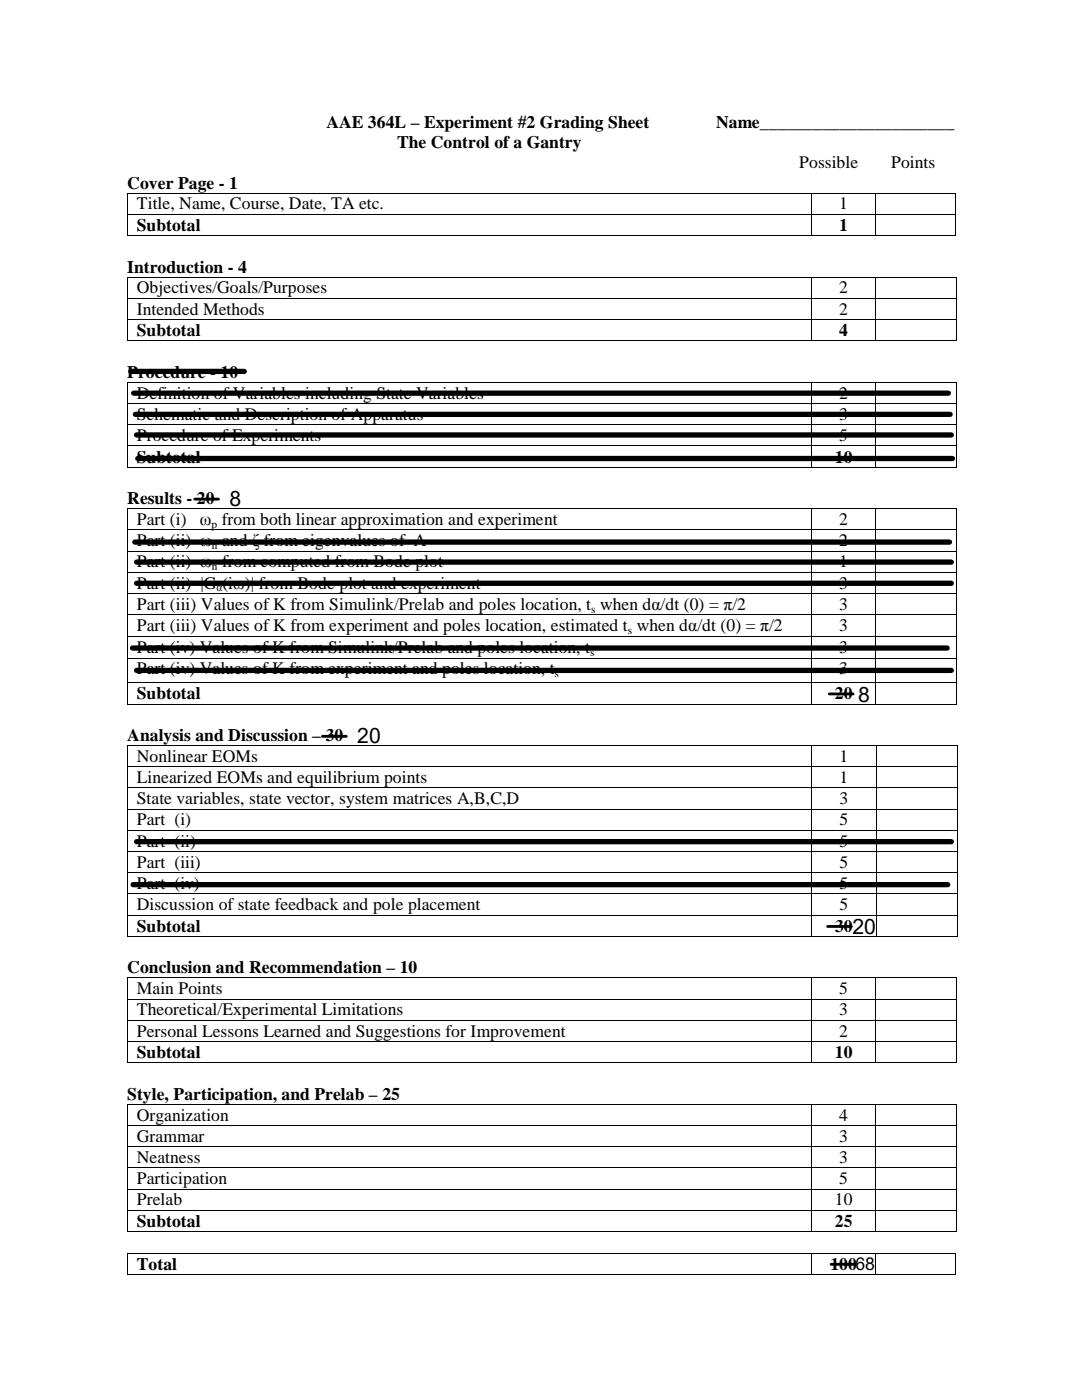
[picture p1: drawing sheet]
<svg xmlns="http://www.w3.org/2000/svg" width="216mm" height="279mm" viewBox="0 0 216 279" stroke-linecap="round" stroke-linejoin="round" font-family="sans-serif">
<defs><g id="words">
<g font-size="4.2">
<text x="45.8" y="101.1">8</text>
<text x="171.3" y="140.1">8</text>
<text x="71.3" y="148.3">20</text>
<text x="170.1" y="186.5">20</text>
</g>
<g font-size="3.5">
<text x="65.2" y="25.5">AAE 364L – Experiment #2 Grading Sheet</text>
<text x="79.2" y="29.5">The Control of a Gantry</text>
<text x="142.9" y="25.5">Name______________________</text>
<text x="159.5" y="33.5">Possible</text>
<text x="177.8" y="33.5">Points</text>
<text x="25.4" y="37.6">Cover Page - 1</text>
<text x="27.3" y="41.8">Title, Name, Course, Date, TA etc.</text>
<text x="167.5" y="41.8">1</text>
<text x="27.3" y="46.1">Subtotal</text>
<text x="167.5" y="46.1">1</text>
<text x="25.4" y="54.4">Introduction - 4</text>
<text x="27.3" y="58.5">Objectives/Goals/Purposes</text>
<text x="167.5" y="58.5">2</text>
<text x="27.3" y="62.8">Intended Methods</text>
<text x="167.5" y="62.8">2</text>
<text x="27.3" y="67.1">Subtotal</text>
<text x="167.5" y="67.1">4</text>
<text x="25.4" y="75.4">Procedure - 10</text>
<text x="27.3" y="83.8">Schematic and Description of Apparatus</text>
<text x="27.3" y="79.5">Definition of Variables including State Variables</text>
<text x="167.5" y="83.8">3</text>
<text x="167.5" y="79.5">2</text>
<text x="27.3" y="88">Procedure of Experiments</text>
<text x="167.5" y="88">5</text>
<text x="27.3" y="92.3">Subtotal</text>
<text x="166.6" y="92.3">10</text>
<text x="25.4" y="100.6">Results - 20</text>
<text x="27.3" y="104.8">Part (i)</text>
<text x="39.9" y="104.8">ω from both linear approximation and experiment</text>
<text x="167.5" y="104.8">2</text>
<text x="27.3" y="109">Part (ii) ω and ζ from eigenvalues of A</text>
<text x="27.3" y="113.2">Part (ii) ω from computed from Bode plot</text>
<text x="167.5" y="109">2</text>
<text x="167.5" y="113.2">1</text>
<text x="27.3" y="117.5">Part (ii) |G (iω)| from Bode plot and experiment</text>
<text x="167.5" y="117.5">3</text>
<text x="27.3" y="121.7">Part (iii) Values of K from Simulink/Prelab and poles location, t when dα/dt (0) = π/2</text>
<text x="27.3" y="125.9">Part (iii) Values of K from experiment and poles location, estimated t when dα/dt (0) = π/2</text>
<text x="167.5" y="121.7">3</text>
<text x="167.5" y="125.9">3</text>
<text x="27.3" y="130.3">Part (iv) Values of K from Simulink/Prelab and poles location, t</text>
<text x="167.5" y="130.3">3</text>
<text x="27.3" y="134.6">Part (iv) Values of K from experiment and poles location, t</text>
<text x="167.5" y="134.6">3</text>
<text x="27.3" y="139.6">Subtotal</text>
<text x="166.6" y="139.6">20</text>
<text x="25.4" y="147.9">Analysis and Discussion – 30</text>
<text x="27.3" y="152">Nonlinear EOMs</text>
<text x="167.5" y="152">1</text>
<text x="27.3" y="156.3">Linearized EOMs and equilibrium points</text>
<text x="27.3" y="160.5">State variables, state vector, system matrices A,B,C,D</text>
<text x="167.5" y="156.3">1</text>
<text x="167.5" y="160.5">3</text>
<text x="27.3" y="164.7">Part (i)</text>
<text x="167.5" y="164.7">5</text>
<text x="27.3" y="169">Part (ii)</text>
<text x="27.3" y="173.2">Part (iii)</text>
<text x="167.5" y="169">5</text>
<text x="167.5" y="173.2">5</text>
<text x="27.3" y="177.4">Part (iv)</text>
<text x="167.5" y="177.4">5</text>
<text x="27.3" y="181.7">Discussion of state feedback and pole placement</text>
<text x="27.3" y="186">Subtotal</text>
<text x="166.6" y="186">30</text>
<text x="167.5" y="181.7">5</text>
<text x="25.4" y="194.3">Conclusion and Recommendation – 10</text>
<text x="27.3" y="202.6">Theoretical/Experimental Limitations</text>
<text x="27.3" y="198.4">Main Points</text>
<text x="167.5" y="202.6">3</text>
<text x="167.5" y="198.4">5</text>
<text x="27.3" y="206.9">Personal Lessons Learned and Suggestions for Improvement</text>
<text x="167.5" y="206.9">2</text>
<text x="27.3" y="211.2">Subtotal</text>
<text x="166.6" y="211.2">10</text>
<text x="25.4" y="219.5">Style, Participation, and Prelab – 25</text>
<text x="27.3" y="223.6">Organization</text>
<text x="27.3" y="227.9">Grammar</text>
<text x="167.5" y="223.6">4</text>
<text x="167.5" y="227.9">3</text>
<text x="27.3" y="232.1">Neatness</text>
<text x="167.5" y="232.1">3</text>
<text x="27.3" y="236.3">Participation</text>
<text x="167.5" y="236.3">5</text>
<text x="27.3" y="240.6">Prelab</text>
<text x="27.3" y="244.9">Subtotal</text>
<text x="166.6" y="240.6">10</text>
<text x="166.6" y="244.9">25</text>
<text x="27.3" y="253.4">Total</text>
<text x="165.7" y="253.4">10068</text>
</g>
<g font-size="2.3">
<text x="42.2" y="105.3">p</text>
<text x="42.3" y="109.6">n</text>
<text x="42.3" y="113.8">n</text>
<text x="43.2" y="118">α</text>
<text x="117.9" y="122.3">s</text>
<text x="117.7" y="130.9">s</text>
<text x="125.3" y="126.5">s</text>
<text x="110.7" y="135.1">s</text>
</g>
</g></defs>
<g fill="#000">
<path d="M25.3 38.4h.2v.2h-.2zM161.9 38.4h.2v.2h-.2zM174.7 38.4h.1v.2h-.1zM190.5 38.4h.2v.2h-.2zM25.3 42.7h.2v.1h-.2zM25.3 46.9h.2v.2h-.2zM25.3 55.2h.2v.2h-.2zM25.3 59.4h.2v.2h-.2zM161.9 42.7h.2v.1h-.2zM161.9 46.9h.2v.2h-.2zM161.9 55.2h.2v.2h-.2zM161.9 59.4h.2v.2h-.2z"/>
<path d="M174.7 42.7h.1v.1h-.1zM174.7 46.9h.1v.2h-.1zM174.7 55.2h.1v.2h-.1zM174.7 59.4h.1v.2h-.1zM190.5 42.7h.2v.1h-.2zM190.5 46.9h.2v.2h-.2zM190.7 55.2h.2v.2h-.2zM190.7 59.4h.2v.2h-.2zM25.3 63.7h.2v.1h-.2zM25.3 67.9h.2v.2h-.2zM25.3 76.2h.2v.2h-.2zM161.9 63.7h.2v.1h-.2z"/>
<path d="M161.9 67.9h.2v.2h-.2zM161.9 76.2h.2v.2h-.2zM174.7 63.7h.1v.1h-.1zM174.7 67.9h.1v.2h-.1zM174.7 76.2h.1v.2h-.1zM190.7 63.7h.2v.1h-.2zM190.7 67.9h.2v.2h-.2zM190.8 76.2h.2v.2h-.2zM25.3 80.4h.2v.2h-.2zM25.3 84.7h.2v.1h-.2zM25.3 88.9h.2v.2h-.2zM25.3 93.1h.2v.2h-.2z"/>
<path d="M161.9 80.4h.2v.2h-.2zM161.9 84.7h.2v.1h-.2zM161.9 88.9h.2v.2h-.2zM161.9 93.1h.2v.2h-.2zM174.7 80.4h.1v.2h-.1zM174.7 84.7h.1v.1h-.1zM174.7 88.9h.1v.2h-.1zM174.7 93.1h.1v.2h-.1zM190.8 80.4h.2v.2h-.2zM190.8 84.7h.2v.1h-.2zM190.8 88.9h.2v.2h-.2zM190.8 93.1h.2v.2h-.2z"/>
<path d="M25.3 101.4h.2v.2h-.2zM25.3 105.7h.2v.1h-.2zM25.3 109.9h.2v.2h-.2zM25.3 114.1h.2v.2h-.2zM25.3 118.4h.2v.1h-.2zM161.9 101.4h.2v.2h-.2zM161.9 105.7h.2v.1h-.2zM161.9 109.9h.2v.2h-.2zM161.9 114.1h.2v.2h-.2zM161.9 118.4h.2v.1h-.2zM174.7 101.4h.1v.2h-.1zM174.7 105.7h.1v.1h-.1z"/>
<path d="M174.7 109.9h.1v.2h-.1zM174.7 114.1h.1v.2h-.1zM174.7 118.4h.1v.1h-.1zM190.8 101.4h.2v.2h-.2zM190.8 105.7h.2v.1h-.2zM190.8 109.9h.2v.2h-.2zM190.8 114.1h.2v.2h-.2zM190.8 118.4h.2v.1h-.2zM25.3 122.6h.2v.2h-.2zM25.3 127h.2v.2h-.2zM25.3 131.2h.2v.2h-.2zM25.3 136.1h.2v.2h-.2z"/>
<path d="M161.9 122.6h.2v.2h-.2zM161.9 127h.2v.2h-.2zM161.9 131.2h.2v.2h-.2zM161.9 136.1h.2v.2h-.2zM174.7 122.6h.1v.2h-.1zM174.7 127h.1v.2h-.1zM174.7 131.2h.1v.2h-.1zM174.7 136.1h.1v.2h-.1zM190.8 122.6h.2v.2h-.2zM190.8 127h.2v.2h-.2zM190.8 131.2h.2v.2h-.2zM190.8 136.1h.2v.2h-.2z"/>
<path d="M25.3 140.4h.2v.2h-.2zM25.3 148.7h.2v.1h-.2zM25.3 152.9h.2v.2h-.2zM25.3 157.1h.2v.2h-.2zM161.9 140.4h.2v.2h-.2zM161.9 148.7h.2v.1h-.2zM161.9 152.9h.2v.2h-.2zM161.9 157.1h.2v.2h-.2zM174.7 140.4h.1v.2h-.1zM174.8 148.7h.1v.1h-.1zM174.8 152.9h.1v.2h-.1zM174.8 157.1h.1v.2h-.1z"/>
<path d="M190.8 140.4h.2v.2h-.2zM190.9 148.7h.2v.1h-.2zM190.9 152.9h.2v.2h-.2zM190.9 157.1h.2v.2h-.2zM25.3 161.4h.2v.1h-.2zM25.3 165.6h.2v.2h-.2zM25.3 169.8h.2v.2h-.2zM25.3 174.1h.2v.1h-.2zM25.3 178.3h.2v.2h-.2zM161.9 161.4h.2v.1h-.2zM161.9 165.6h.2v.2h-.2zM161.9 169.8h.2v.2h-.2z"/>
<path d="M161.9 174.1h.2v.1h-.2zM161.9 178.3h.2v.2h-.2zM174.8 161.4h.1v.1h-.1zM174.8 165.6h.1v.2h-.1zM174.8 169.8h.1v.2h-.1zM174.8 174.1h.1v.1h-.1zM174.8 178.3h.1v.2h-.1zM190.9 161.4h.2v.1h-.2zM190.9 165.6h.2v.2h-.2zM190.9 169.8h.2v.2h-.2zM190.9 174.1h.2v.1h-.2zM190.9 178.3h.2v.2h-.2z"/>
<path d="M25.3 182.5h.2v.2h-.2zM25.3 186.8h.2v.1h-.2zM25.3 195.1h.2v.1h-.2zM25.3 199.3h.2v.2h-.2zM161.9 182.5h.2v.2h-.2zM161.9 186.8h.2v.1h-.2zM161.9 195.1h.2v.1h-.2zM161.9 199.3h.2v.2h-.2zM174.7 195.1h.1v.1h-.1zM174.7 199.3h.1v.2h-.1zM174.8 182.5h.1v.2h-.1zM174.8 186.8h.1v.1h-.1z"/>
<path d="M190.8 195.1h.2v.1h-.2zM190.8 199.3h.2v.2h-.2zM190.9 182.5h.2v.2h-.2zM190.9 186.8h.2v.1h-.2zM25.3 203.5h.2v.2h-.2zM25.3 207.8h.2v.1h-.2zM25.3 212h.2v.2h-.2zM161.9 203.5h.2v.2h-.2zM161.9 207.8h.2v.1h-.2zM161.9 212h.2v.2h-.2zM174.7 203.5h.1v.2h-.1zM174.7 207.8h.1v.1h-.1z"/>
<path d="M174.7 212h.1v.2h-.1zM190.8 203.5h.2v.2h-.2zM190.8 207.8h.2v.1h-.2zM190.8 212h.2v.2h-.2zM25.3 220.3h.2v.2h-.2zM25.3 224.5h.2v.2h-.2zM25.3 228.8h.2v.1h-.2zM25.3 233h.2v.2h-.2zM25.3 237.2h.2v.2h-.2zM161.9 220.3h.2v.2h-.2zM161.9 224.5h.2v.2h-.2zM161.9 228.8h.2v.1h-.2z"/>
<path d="M161.9 233h.2v.2h-.2zM161.9 237.2h.2v.2h-.2zM174.7 220.3h.1v.2h-.1zM174.7 224.5h.1v.2h-.1zM174.7 228.8h.1v.1h-.1zM174.7 233h.1v.2h-.1zM174.7 237.2h.1v.2h-.1zM190.8 220.3h.1v.2h-.1zM190.8 224.5h.1v.2h-.1zM190.8 228.8h.1v.1h-.1zM190.8 233h.1v.2h-.1zM190.8 237.2h.1v.2h-.1z"/>
<path d="M25.3 241.5h.2v.1h-.2zM25.3 245.7h.2v.2h-.2zM25.3 250h.2v.1h-.2zM25.3 254.2h.2v.2h-.2zM161.9 241.5h.2v.1h-.2zM161.9 245.7h.2v.2h-.2zM161.9 250h.2v.1h-.2zM161.9 254.2h.2v.2h-.2zM174.7 241.5h.1v.1h-.1zM174.7 245.7h.1v.2h-.1zM174.7 250h.1v.1h-.1zM174.7 254.2h.1v.2h-.1z"/>
<path d="M190.5 250h.2v.1h-.2zM190.5 254.2h.2v.2h-.2zM190.8 241.5h.1v.1h-.1zM190.8 245.7h.1v.2h-.1z"/>
</g>
<g fill="none" stroke="#000" stroke-width=".2">
<path d="M25.4 38.6v4.1M25.5 38.5h136.4M162 38.6v4.1M162.1 38.5h12.6M174.8 38.6v4.1M174.8 38.5h15.7M190.6 38.6v4.1M25.4 42.8v4.1M25.4 55.4v4M25.4 59.6v4.1M25.5 42.8h136.4M25.5 47h136.4"/>
<path d="M25.5 55.3h136.4M25.5 59.5h136.4M162 42.8v4.1M162 55.4v4M162 59.6v4.1M162.1 42.8h12.6M162.1 47h12.6M162.1 55.3h12.6M162.1 59.5h12.6M174.8 42.8v4.1M174.8 55.4v4M174.8 59.6v4.1"/>
<path d="M174.8 42.8h15.7M174.8 47h15.7M174.8 55.3h15.9M174.8 59.5h15.9M190.6 42.8v4.1M190.8 55.4v4M190.8 59.6v4.1M25.4 63.8v4.1M25.4 76.4v4M25.5 63.8h136.4M25.5 68h136.4M25.5 76.3h136.4"/>
<path d="M162 63.8v4.1M162 76.4v4M162.1 63.8h12.6M162.1 68h12.6M162.1 76.3h12.6M174.8 63.8v4.1M174.8 76.4v4M174.8 63.8h15.9M174.8 68h15.9M174.8 76.3h16M190.8 63.8v4.1M190.9 76.4v4"/>
<path d="M25.4 80.6v4.1M25.4 84.8v4.1M25.4 89.1v4M25.5 80.5h136.4M25.5 84.8h136.4M25.5 89h136.4M25.5 93.2h136.4M162 80.6v4.1M162 84.8v4.1M162 89.1v4M162.1 80.5h12.6M162.1 84.8h12.6"/>
<path d="M162.1 89h12.6M162.1 93.2h12.6M174.8 80.6v4.1M174.8 84.8v4.1M174.8 89.1v4M174.8 80.5h16M174.8 84.8h16M174.8 89h16M174.8 93.2h16M190.9 80.6v4.1M190.9 84.8v4.1M190.9 89.1v4"/>
<path d="M25.4 101.6v4.1M25.4 105.8v4.1M25.4 110.1v4M25.4 114.3v4.1M25.4 118.5v4.1M25.5 101.5h136.4M25.5 105.7h136.4M25.5 110h136.4M25.5 114.2h136.4M25.5 118.4h136.4M162 101.6v4.1M162 105.8v4.1"/>
<path d="M162 110.1v4M162 114.3v4.1M162 118.5v4.1M162.1 101.5h12.6M162.1 105.7h12.6M162.1 110h12.6M162.1 114.2h12.6M162.1 118.4h12.6M174.8 101.6v4.1M174.8 105.8v4.1M174.8 110.1v4M174.8 114.3v4.1"/>
<path d="M174.8 118.5v4.1M174.8 101.5h16M174.8 105.7h16M174.8 110h16M174.8 114.2h16M174.8 118.4h16M190.9 101.6v4.1M190.9 105.8v4.1M190.9 110.1v4M190.9 114.3v4.1M190.9 118.5v4.1M25.4 122.8v4.2"/>
<path d="M25.4 127.2v4M25.4 131.4v4.7M25.4 136.3v4.1M25.5 122.7h136.4M25.5 127.1h136.4M25.5 131.3h136.4M25.5 136.2h136.4M162 122.8v4.2M162 127.2v4M162 131.4v4.7M162 136.3v4.1M162.1 122.7h12.6"/>
<path d="M162.1 127.1h12.6M162.1 131.3h12.6M162.1 136.2h12.6M174.8 122.8v4.2M174.8 127.2v4M174.8 131.4v4.7M174.8 136.3v4.1M174.8 122.7h16M174.8 127.1h16M174.8 131.3h16M174.8 136.2h16M190.9 122.8v4.2"/>
<path d="M190.9 127.2v4M190.9 131.4v4.7M190.9 136.3v4.1M25.4 148.8v4.1M25.4 153.1v4M25.4 157.3v4.1M25.5 140.5h136.4M25.5 148.8h136.4M25.5 153h136.4M25.5 157.2h136.4M162 148.8v4.1M162 153.1v4"/>
<path d="M162 157.3v4.1M162.1 140.5h12.6M162.1 148.8h12.7M162.1 153h12.7M162.1 157.2h12.7M174.8 140.5h16M174.8 148.8v4.1M174.8 153.1v4M174.8 157.3v4.1M174.9 148.8h16M174.9 153h16M174.9 157.2h16"/>
<path d="M191 148.8v4.1M191 153.1v4M191 157.3v4.1M25.4 161.5v4.1M25.4 165.8v4M25.4 170v4.1M25.4 174.2v4.1M25.4 178.5v4M25.5 161.5h136.4M25.5 165.7h136.4M25.5 169.9h136.4M25.5 174.2h136.4"/>
<path d="M25.5 178.4h136.4M162 161.5v4.1M162 165.8v4M162 170v4.1M162 174.2v4.1M162 178.5v4M162.1 161.5h12.7M162.1 165.7h12.7M162.1 169.9h12.7M162.1 174.2h12.7M162.1 178.4h12.7M174.8 161.5v4.1"/>
<path d="M174.8 165.8v4M174.8 170v4.1M174.8 174.2v4.1M174.8 178.5v4M174.9 161.5h16M174.9 165.7h16M174.9 169.9h16M174.9 174.2h16M174.9 178.4h16M191 161.5v4.1M191 165.8v4M191 170v4.1"/>
<path d="M191 174.2v4.1M191 178.5v4M25.4 182.7v4.1M25.4 195.2v4.1M25.4 199.5v4M25.5 182.6h136.4M25.5 186.9h136.4M25.5 195.2h136.4M25.5 199.4h136.4M162 182.7v4.1M162 195.2v4.1M162 199.5v4"/>
<path d="M162.1 182.6h12.7M162.1 186.9h12.7M162.1 195.2h12.6M162.1 199.4h12.6M174.8 195.2v4.1M174.8 199.5v4M174.8 195.2h16M174.8 199.4h16M174.8 182.7v4.1M174.9 182.6h16M174.9 186.9h16M190.9 195.2v4.1"/>
<path d="M190.9 199.5v4M191 182.7v4.1M25.4 203.7v4.1M25.4 207.9v4.1M25.5 203.6h136.4M25.5 207.9h136.4M25.5 212.1h136.4M162 203.7v4.1M162 207.9v4.1M162.1 203.6h12.6M162.1 207.9h12.6M162.1 212.1h12.6"/>
<path d="M174.8 203.7v4.1M174.8 207.9v4.1M174.8 203.6h16M174.8 207.9h16M174.8 212.1h16M190.9 203.7v4.1M190.9 207.9v4.1M25.4 220.5v4M25.4 224.7v4.1M25.4 228.9v4.1M25.4 233.2v4M25.4 237.4v4.1"/>
<path d="M25.5 220.4h136.4M25.5 224.6h136.4M25.5 228.9h136.4M25.5 233.1h136.4M25.5 237.3h136.4M162 220.5v4M162 224.7v4.1M162 228.9v4.1M162 233.2v4M162 237.4v4.1M162.1 220.4h12.6M162.1 224.6h12.6"/>
<path d="M162.1 228.9h12.6M162.1 233.1h12.6M162.1 237.3h12.6M174.8 220.5v4M174.8 224.7v4.1M174.8 228.9v4.1M174.8 233.2v4M174.8 237.4v4.1M174.8 220.4h16M174.8 224.6h16M174.8 228.9h16M174.8 233.1h16"/>
<path d="M174.8 237.3h16M190.8 220.5v4M190.8 224.7v4.1M190.8 228.9v4.1M190.8 233.2v4M190.8 237.4v4.1M25.4 241.6v4.1M25.4 250.1v4.1M25.5 241.6h136.4M25.5 245.8h136.4M25.5 250.1h136.4M25.5 254.3h136.4"/>
<path d="M162 241.6v4.1M162 250.1v4.1M162.1 241.6h12.6M162.1 245.8h12.6M162.1 250.1h12.6M162.1 254.3h12.6M174.8 241.6v4.1M174.8 250.1v4.1M174.8 241.6h16M174.8 245.8h16M174.8 250.1h15.7M174.8 254.3h15.7"/>
<path d="M190.6 250.1v4.1M190.8 241.6v4.1"/>
</g>
<path d="M26.1 74.1h22.6M26.7 78.5h162.5M27 82.7h162.6M27.3 86.8h162.5M27.5 91.5h162.6M26.9 108.2h162.6M27.3 112.2h162.5M27.3 116.4h162.5M26.4 129.3h162.6M27.3 133.8h162.5M26.5 176.6h162.6M27.3 168h162.5" fill="none" stroke="#000" stroke-width="1.1"/>
<path d="M38.9 99.6h4.7M165.5 138.5h4.7M64.3 146.9h4.8M165.1 184.9h4.8M165.8 252.3h4.8" fill="none" stroke="#000" stroke-width=".56"/>
<use href="#words"/>
</svg>
